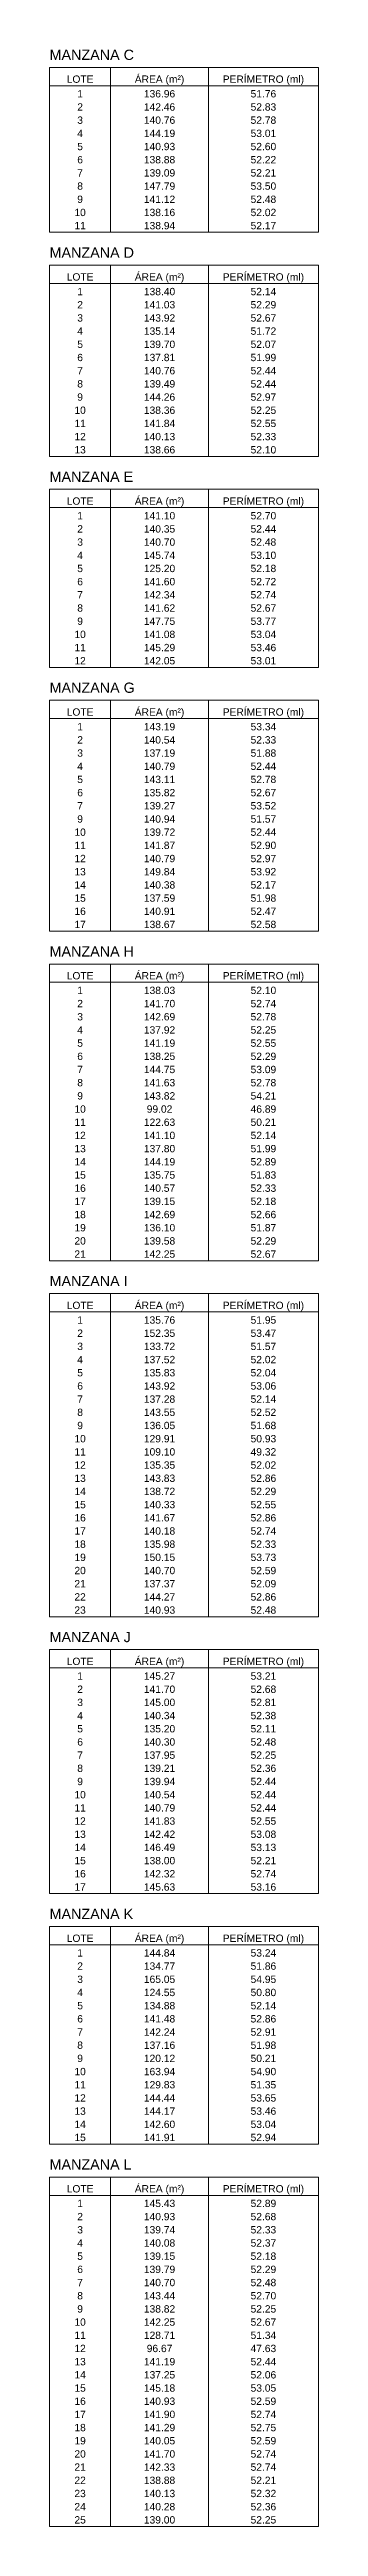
# Model space of a CAD drawing. Header units: metres. Extents: x 295850 to 310263, y 8095845 to 8104014.
# Drawn here: x 297195.2 to 297239.2, y 8096015.1 to 8096420.8 of the extents above; entities that cross this region are included whole.
import ezdxf
from ezdxf.enums import TextEntityAlignment as Align

# ---------------------------------------------------------------- set-up
doc = ezdxf.new("R2010")
doc.units = ezdxf.units.M
doc.layers.add('CUADROS', color=7, linetype='Continuous', lineweight=13)
doc.styles.add('ARIAL', font='arial.ttf')

msp = doc.modelspace()

# ---------------------------------------------------------------- linework, layer by layer
at = {"layer": 'CUADROS'}
for p, q in [((297195.17, 8096417.92), (297239.17, 8096417.92)), ((297195.17, 8096390.92), (297195.17, 8096417.92)), ((297205.17, 8096390.92), (297205.17, 8096417.92)), ((297221.17, 8096390.92), (297221.17, 8096417.92)), ((297239.17, 8096390.92), (297239.17, 8096417.92)), ((297195.17, 8096414.92), (297239.17, 8096414.92)), ((297195.17, 8096390.92), (297239.17, 8096390.92)), ((297195.17, 8096385.52), (297239.17, 8096385.52)), ((297195.17, 8096354.2), (297195.17, 8096385.52)), ((297205.17, 8096354.2), (297205.17, 8096385.52)), ((297221.17, 8096354.2), (297221.17, 8096385.52)), ((297239.17, 8096354.2), (297239.17, 8096385.52)), ((297195.17, 8096382.52), (297239.17, 8096382.52)), ((297195.17, 8096354.2), (297239.17, 8096354.2)), ((297195.17, 8096348.8), (297239.17, 8096348.8)), ((297195.17, 8096319.64), (297195.17, 8096348.8)), ((297205.17, 8096319.64), (297205.17, 8096348.8)), ((297221.17, 8096319.64), (297221.17, 8096348.8)), ((297239.17, 8096319.64), (297239.17, 8096348.8)), ((297195.17, 8096345.8), (297239.17, 8096345.8)), ((297195.17, 8096319.64), (297239.17, 8096319.64)), ((297195.17, 8096314.24), (297239.17, 8096314.24)), ((297195.17, 8096276.44), (297195.17, 8096314.24)), ((297205.17, 8096276.44), (297205.17, 8096314.24)), ((297221.17, 8096276.44), (297221.17, 8096314.24)), ((297239.17, 8096276.44), (297239.17, 8096314.24)), ((297195.17, 8096311.24), (297239.17, 8096311.24)), ((297195.17, 8096276.44), (297239.17, 8096276.44)), ((297195.17, 8096271.04), (297239.17, 8096271.04)), ((297195.17, 8096222.44), (297195.17, 8096271.04)), ((297205.17, 8096222.44), (297205.17, 8096271.04)), ((297221.17, 8096222.44), (297221.17, 8096271.04)), ((297239.17, 8096222.44), (297239.17, 8096271.04)), ((297195.17, 8096268.04), (297239.17, 8096268.04)), ((297195.17, 8096222.44), (297239.17, 8096222.44)), ((297195.17, 8096217.04), (297239.17, 8096217.04)), ((297195.17, 8096164.12), (297195.17, 8096217.04)), ((297205.17, 8096164.12), (297205.17, 8096217.04)), ((297221.17, 8096164.12), (297221.17, 8096217.04)), ((297239.17, 8096164.12), (297239.17, 8096217.04)), ((297195.17, 8096214.04), (297239.17, 8096214.04)), ((297195.17, 8096164.12), (297239.17, 8096164.12)), ((297195.17, 8096158.72), (297239.17, 8096158.72)), ((297195.17, 8096118.76), (297195.17, 8096158.72)), ((297195.17, 8096155.72), (297239.17, 8096155.72)), ((297205.17, 8096118.76), (297205.17, 8096158.72)), ((297221.17, 8096118.76), (297221.17, 8096158.72)), ((297239.17, 8096118.76), (297239.17, 8096158.72)), ((297195.17, 8096118.76), (297239.17, 8096118.76)), ((297195.17, 8096113.36), (297239.17, 8096113.36)), ((297195.17, 8096077.72), (297195.17, 8096113.36)), ((297205.17, 8096077.72), (297205.17, 8096113.36)), ((297221.17, 8096077.72), (297221.17, 8096113.36)), ((297239.17, 8096077.72), (297239.17, 8096113.36)), ((297195.17, 8096110.36), (297239.17, 8096110.36)), ((297195.17, 8096077.72), (297239.17, 8096077.72)), ((297195.17, 8096072.32), (297239.17, 8096072.32)), ((297195.17, 8096015.08), (297195.17, 8096072.32)), ((297205.17, 8096015.08), (297205.17, 8096072.32)), ((297221.17, 8096015.08), (297221.17, 8096072.32)), ((297239.17, 8096015.08), (297239.17, 8096072.32)), ((297195.17, 8096069.32), (297239.17, 8096069.32)), ((297195.17, 8096015.08), (297239.17, 8096015.08))]:
    msp.add_line(p, q, dxfattribs=at)

# ---------------------------------------------------------------- texts
at = {"layer": 'CUADROS', "style": 'ARIAL'}
for s, p in [('MANZANA C', (297195.17, 8096418.64)), ('MANZANA D', (297195.17, 8096386.24)), ('MANZANA E', (297195.17, 8096349.52)), ('MANZANA G', (297195.17, 8096314.96)), ('MANZANA H', (297195.17, 8096271.76)), ('MANZANA I', (297195.17, 8096217.76)), ('MANZANA J', (297195.17, 8096159.44)), ('MANZANA K', (297195.17, 8096114.08)), ('MANZANA L', (297195.17, 8096073.04))]:
    msp.add_text(s, height=1.68, dxfattribs=at).set_placement(p, align=Align.BOTTOM_LEFT)
for s, p in [('LOTE', (297200.17, 8096416)), ('ÁREA (m²)', (297213.17, 8096416)), ('PERÍMETRO (ml)', (297230.17, 8096416)), ('2', (297200.17, 8096411.44)), ('1', (297200.17, 8096413.6)), ('136.96', (297213.17, 8096413.6)), ('142.46', (297213.17, 8096411.44)), ('51.76', (297230.17, 8096413.6)), ('52.83', (297230.17, 8096411.44)), ('4', (297200.17, 8096407.12)), ('3', (297200.17, 8096409.28)), ('140.76', (297213.17, 8096409.28)), ('144.19', (297213.17, 8096407.12)), ('52.78', (297230.17, 8096409.28)), ('53.01', (297230.17, 8096407.12)), ('5', (297200.17, 8096404.96)), ('6', (297200.17, 8096402.8)), ('140.93', (297213.17, 8096404.96)), ('138.88', (297213.17, 8096402.8)), ('52.60', (297230.17, 8096404.96)), ('52.22', (297230.17, 8096402.8)), ('8', (297200.17, 8096398.48)), ('7', (297200.17, 8096400.64)), ('139.09', (297213.17, 8096400.64)), ('147.79', (297213.17, 8096398.48)), ('52.21', (297230.17, 8096400.64)), ('53.50', (297230.17, 8096398.48)), ('9', (297200.17, 8096396.32)), ('141.12', (297213.17, 8096396.32)), ('52.48', (297230.17, 8096396.32)), ('10', (297200.17, 8096394.16)), ('11', (297200.17, 8096392)), ('138.16', (297213.17, 8096394.16)), ('138.94', (297213.17, 8096392)), ('52.02', (297230.17, 8096394.16)), ('52.17', (297230.17, 8096392)), ('LOTE', (297200.17, 8096383.6)), ('ÁREA (m²)', (297213.17, 8096383.6)), ('PERÍMETRO (ml)', (297230.17, 8096383.6)), ('2', (297200.17, 8096379.04)), ('1', (297200.17, 8096381.2)), ('138.40', (297213.17, 8096381.2)), ('141.03', (297213.17, 8096379.04)), ('52.14', (297230.17, 8096381.2)), ('52.29', (297230.17, 8096379.04)), ('4', (297200.17, 8096374.72)), ('3', (297200.17, 8096376.88)), ('143.92', (297213.17, 8096376.88)), ('135.14', (297213.17, 8096374.72)), ('52.67', (297230.17, 8096376.88)), ('51.72', (297230.17, 8096374.72)), ('5', (297200.17, 8096372.56)), ('6', (297200.17, 8096370.4)), ('139.70', (297213.17, 8096372.56)), ('137.81', (297213.17, 8096370.4)), ('52.07', (297230.17, 8096372.56)), ('51.99', (297230.17, 8096370.4)), ('8', (297200.17, 8096366.08)), ('7', (297200.17, 8096368.24)), ('140.76', (297213.17, 8096368.24)), ('139.49', (297213.17, 8096366.08)), ('52.44', (297230.17, 8096368.24)), ('52.44', (297230.17, 8096366.08)), ('9', (297200.17, 8096363.92)), ('144.26', (297213.17, 8096363.92)), ('52.97', (297230.17, 8096363.92)), ('10', (297200.17, 8096361.76)), ('11', (297200.17, 8096359.6)), ('138.36', (297213.17, 8096361.76)), ('141.84', (297213.17, 8096359.6)), ('52.25', (297230.17, 8096361.76)), ('52.55', (297230.17, 8096359.6)), ('12', (297200.17, 8096357.44)), ('13', (297200.17, 8096355.28)), ('140.13', (297213.17, 8096357.44)), ('138.66', (297213.17, 8096355.28)), ('52.33', (297230.17, 8096357.44)), ('52.10', (297230.17, 8096355.28)), ('LOTE', (297200.17, 8096346.88)), ('ÁREA (m²)', (297213.17, 8096346.88)), ('PERÍMETRO (ml)', (297230.17, 8096346.88)), ('2', (297200.17, 8096342.32)), ('1', (297200.17, 8096344.48)), ('141.10', (297213.17, 8096344.48)), ('140.35', (297213.17, 8096342.32)), ('52.70', (297230.17, 8096344.48)), ('52.44', (297230.17, 8096342.32)), ('4', (297200.17, 8096338)), ('3', (297200.17, 8096340.16)), ('140.70', (297213.17, 8096340.16)), ('145.74', (297213.17, 8096338)), ('52.48', (297230.17, 8096340.16)), ('53.10', (297230.17, 8096338)), ('5', (297200.17, 8096335.84)), ('6', (297200.17, 8096333.68)), ('125.20', (297213.17, 8096335.84)), ('141.60', (297213.17, 8096333.68)), ('52.18', (297230.17, 8096335.84)), ('52.72', (297230.17, 8096333.68)), ('8', (297200.17, 8096329.36)), ('7', (297200.17, 8096331.52)), ('142.34', (297213.17, 8096331.52)), ('141.62', (297213.17, 8096329.36)), ('52.74', (297230.17, 8096331.52)), ('52.67', (297230.17, 8096329.36)), ('9', (297200.17, 8096327.2)), ('147.75', (297213.17, 8096327.2)), ('53.77', (297230.17, 8096327.2)), ('10', (297200.17, 8096325.04)), ('11', (297200.17, 8096322.88)), ('141.08', (297213.17, 8096325.04)), ('145.29', (297213.17, 8096322.88)), ('53.04', (297230.17, 8096325.04)), ('53.46', (297230.17, 8096322.88)), ('12', (297200.17, 8096320.72)), ('142.05', (297213.17, 8096320.72)), ('53.01', (297230.17, 8096320.72)), ('LOTE', (297200.17, 8096312.32)), ('1', (297200.17, 8096309.92)), ('ÁREA (m²)', (297213.17, 8096312.32)), ('143.19', (297213.17, 8096309.92)), ('PERÍMETRO (ml)', (297230.17, 8096312.32)), ('53.34', (297230.17, 8096309.92)), ('3', (297200.17, 8096305.6)), ('2', (297200.17, 8096307.76)), ('140.54', (297213.17, 8096307.76)), ('137.19', (297213.17, 8096305.6)), ('52.33', (297230.17, 8096307.76)), ('51.88', (297230.17, 8096305.6)), ('4', (297200.17, 8096303.44)), ('5', (297200.17, 8096301.28)), ('140.79', (297213.17, 8096303.44)), ('143.11', (297213.17, 8096301.28)), ('52.44', (297230.17, 8096303.44)), ('52.78', (297230.17, 8096301.28)), ('6', (297200.17, 8096299.12)), ('7', (297200.17, 8096296.96)), ('135.82', (297213.17, 8096299.12)), ('139.27', (297213.17, 8096296.96)), ('52.67', (297230.17, 8096299.12)), ('53.52', (297230.17, 8096296.96)), ('9', (297200.17, 8096294.8)), ('140.94', (297213.17, 8096294.8)), ('51.57', (297230.17, 8096294.8)), ('10', (297200.17, 8096292.64)), ('11', (297200.17, 8096290.48)), ('139.72', (297213.17, 8096292.64)), ('141.87', (297213.17, 8096290.48)), ('52.44', (297230.17, 8096292.64)), ('52.90', (297230.17, 8096290.48)), ('12', (297200.17, 8096288.32)), ('13', (297200.17, 8096286.16)), ('140.79', (297213.17, 8096288.32)), ('149.84', (297213.17, 8096286.16)), ('52.97', (297230.17, 8096288.32)), ('53.92', (297230.17, 8096286.16)), ('14', (297200.17, 8096284)), ('15', (297200.17, 8096281.84)), ('140.38', (297213.17, 8096284)), ('137.59', (297213.17, 8096281.84)), ('52.17', (297230.17, 8096284)), ('51.98', (297230.17, 8096281.84)), ('16', (297200.17, 8096279.68)), ('17', (297200.17, 8096277.52)), ('140.91', (297213.17, 8096279.68)), ('138.67', (297213.17, 8096277.52)), ('52.47', (297230.17, 8096279.68)), ('52.58', (297230.17, 8096277.52)), ('LOTE', (297200.17, 8096269.12)), ('ÁREA (m²)', (297213.17, 8096269.12)), ('PERÍMETRO (ml)', (297230.17, 8096269.12)), ('2', (297200.17, 8096264.56)), ('1', (297200.17, 8096266.72)), ('138.03', (297213.17, 8096266.72)), ('141.70', (297213.17, 8096264.56)), ('52.10', (297230.17, 8096266.72)), ('52.74', (297230.17, 8096264.56)), ('3', (297200.17, 8096262.4)), ('142.69', (297213.17, 8096262.4)), ('52.78', (297230.17, 8096262.4)), ('4', (297200.17, 8096260.24)), ('5', (297200.17, 8096258.08)), ('137.92', (297213.17, 8096260.24)), ('141.19', (297213.17, 8096258.08)), ('52.25', (297230.17, 8096260.24)), ('52.55', (297230.17, 8096258.08)), ('6', (297200.17, 8096255.92)), ('7', (297200.17, 8096253.76)), ('138.25', (297213.17, 8096255.92)), ('144.75', (297213.17, 8096253.76)), ('52.29', (297230.17, 8096255.92)), ('53.09', (297230.17, 8096253.76)), ('8', (297200.17, 8096251.6)), ('9', (297200.17, 8096249.44)), ('141.63', (297213.17, 8096251.6)), ('143.82', (297213.17, 8096249.44)), ('52.78', (297230.17, 8096251.6)), ('54.21', (297230.17, 8096249.44)), ('10', (297200.17, 8096247.28)), ('11', (297200.17, 8096245.12)), ('122.63', (297213.17, 8096245.12)), ('99.02', (297213.17, 8096247.28)), ('46.89', (297230.17, 8096247.28)), ('50.21', (297230.17, 8096245.12)), ('12', (297200.17, 8096242.96)), ('13', (297200.17, 8096240.8)), ('141.10', (297213.17, 8096242.96)), ('137.80', (297213.17, 8096240.8)), ('52.14', (297230.17, 8096242.96)), ('51.99', (297230.17, 8096240.8)), ('14', (297200.17, 8096238.64)), ('15', (297200.17, 8096236.48)), ('144.19', (297213.17, 8096238.64)), ('135.75', (297213.17, 8096236.48)), ('52.89', (297230.17, 8096238.64)), ('51.83', (297230.17, 8096236.48)), ('16', (297200.17, 8096234.32)), ('17', (297200.17, 8096232.16)), ('140.57', (297213.17, 8096234.32)), ('139.15', (297213.17, 8096232.16)), ('52.33', (297230.17, 8096234.32)), ('52.18', (297230.17, 8096232.16)), ('18', (297200.17, 8096230)), ('142.69', (297213.17, 8096230)), ('52.66', (297230.17, 8096230)), ('20', (297200.17, 8096225.68)), ('19', (297200.17, 8096227.84)), ('136.10', (297213.17, 8096227.84)), ('139.58', (297213.17, 8096225.68)), ('51.87', (297230.17, 8096227.84)), ('52.29', (297230.17, 8096225.68)), ('21', (297200.17, 8096223.52)), ('142.25', (297213.17, 8096223.52)), ('52.67', (297230.17, 8096223.52)), ('LOTE', (297200.17, 8096215.12)), ('1', (297200.17, 8096212.72)), ('ÁREA (m²)', (297213.17, 8096215.12)), ('135.76', (297213.17, 8096212.72)), ('PERÍMETRO (ml)', (297230.17, 8096215.12)), ('51.95', (297230.17, 8096212.72)), ('3', (297200.17, 8096208.4)), ('2', (297200.17, 8096210.56)), ('152.35', (297213.17, 8096210.56)), ('133.72', (297213.17, 8096208.4)), ('53.47', (297230.17, 8096210.56)), ('51.57', (297230.17, 8096208.4)), ('4', (297200.17, 8096206.24)), ('5', (297200.17, 8096204.08)), ('137.52', (297213.17, 8096206.24)), ('135.83', (297213.17, 8096204.08)), ('52.02', (297230.17, 8096206.24)), ('52.04', (297230.17, 8096204.08)), ('6', (297200.17, 8096201.92)), ('7', (297200.17, 8096199.76)), ('143.92', (297213.17, 8096201.92)), ('137.28', (297213.17, 8096199.76)), ('53.06', (297230.17, 8096201.92)), ('52.14', (297230.17, 8096199.76)), ('8', (297200.17, 8096197.6)), ('9', (297200.17, 8096195.44)), ('143.55', (297213.17, 8096197.6)), ('136.05', (297213.17, 8096195.44)), ('52.52', (297230.17, 8096197.6)), ('51.68', (297230.17, 8096195.44)), ('10', (297200.17, 8096193.28)), ('129.91', (297213.17, 8096193.28)), ('50.93', (297230.17, 8096193.28)), ('11', (297200.17, 8096191.12)), ('12', (297200.17, 8096188.96)), ('109.10', (297213.17, 8096191.12)), ('135.35', (297213.17, 8096188.96)), ('49.32', (297230.17, 8096191.12)), ('52.02', (297230.17, 8096188.96)), ('13', (297200.17, 8096186.8)), ('14', (297200.17, 8096184.64)), ('143.83', (297213.17, 8096186.8)), ('138.72', (297213.17, 8096184.64)), ('52.86', (297230.17, 8096186.8)), ('52.29', (297230.17, 8096184.64)), ('15', (297200.17, 8096182.48)), ('16', (297200.17, 8096180.32)), ('140.33', (297213.17, 8096182.48)), ('141.67', (297213.17, 8096180.32)), ('52.55', (297230.17, 8096182.48)), ('52.86', (297230.17, 8096180.32)), ('17', (297200.17, 8096178.16)), ('18', (297200.17, 8096176)), ('140.18', (297213.17, 8096178.16)), ('135.98', (297213.17, 8096176)), ('52.74', (297230.17, 8096178.16)), ('52.33', (297230.17, 8096176)), ('20', (297200.17, 8096171.68)), ('19', (297200.17, 8096173.84)), ('150.15', (297213.17, 8096173.84)), ('140.70', (297213.17, 8096171.68)), ('53.73', (297230.17, 8096173.84)), ('52.59', (297230.17, 8096171.68)), ('21', (297200.17, 8096169.52)), ('22', (297200.17, 8096167.36)), ('137.37', (297213.17, 8096169.52)), ('144.27', (297213.17, 8096167.36)), ('52.09', (297230.17, 8096169.52)), ('52.86', (297230.17, 8096167.36)), ('23', (297200.17, 8096165.2)), ('140.93', (297213.17, 8096165.2)), ('52.48', (297230.17, 8096165.2)), ('LOTE', (297200.17, 8096156.8)), ('ÁREA (m²)', (297213.17, 8096156.8)), ('PERÍMETRO (ml)', (297230.17, 8096156.8)), ('2', (297200.17, 8096152.24)), ('1', (297200.17, 8096154.4)), ('145.27', (297213.17, 8096154.4)), ('141.70', (297213.17, 8096152.24)), ('53.21', (297230.17, 8096154.4)), ('52.68', (297230.17, 8096152.24)), ('4', (297200.17, 8096147.92)), ('3', (297200.17, 8096150.08)), ('145.00', (297213.17, 8096150.08)), ('140.34', (297213.17, 8096147.92)), ('52.81', (297230.17, 8096150.08)), ('52.38', (297230.17, 8096147.92)), ('5', (297200.17, 8096145.76)), ('6', (297200.17, 8096143.6)), ('135.20', (297213.17, 8096145.76)), ('140.30', (297213.17, 8096143.6)), ('52.11', (297230.17, 8096145.76)), ('52.48', (297230.17, 8096143.6)), ('8', (297200.17, 8096139.28)), ('7', (297200.17, 8096141.44)), ('137.95', (297213.17, 8096141.44)), ('139.21', (297213.17, 8096139.28)), ('52.25', (297230.17, 8096141.44)), ('52.36', (297230.17, 8096139.28)), ('10', (297200.17, 8096134.96)), ('9', (297200.17, 8096137.12)), ('139.94', (297213.17, 8096137.12)), ('140.54', (297213.17, 8096134.96)), ('52.44', (297230.17, 8096137.12)), ('52.44', (297230.17, 8096134.96)), ('11', (297200.17, 8096132.8)), ('12', (297200.17, 8096130.64)), ('140.79', (297213.17, 8096132.8)), ('141.83', (297213.17, 8096130.64)), ('52.44', (297230.17, 8096132.8)), ('52.55', (297230.17, 8096130.64)), ('13', (297200.17, 8096128.48)), ('142.42', (297213.17, 8096128.48)), ('53.08', (297230.17, 8096128.48)), ('14', (297200.17, 8096126.32)), ('15', (297200.17, 8096124.16)), ('146.49', (297213.17, 8096126.32)), ('138.00', (297213.17, 8096124.16)), ('53.13', (297230.17, 8096126.32)), ('52.21', (297230.17, 8096124.16)), ('16', (297200.17, 8096122)), ('17', (297200.17, 8096119.84)), ('142.32', (297213.17, 8096122)), ('145.63', (297213.17, 8096119.84)), ('52.74', (297230.17, 8096122)), ('53.16', (297230.17, 8096119.84)), ('LOTE', (297200.17, 8096111.44)), ('ÁREA (m²)', (297213.17, 8096111.44)), ('PERÍMETRO (ml)', (297230.17, 8096111.44)), ('2', (297200.17, 8096106.88)), ('1', (297200.17, 8096109.04)), ('144.84', (297213.17, 8096109.04)), ('134.77', (297213.17, 8096106.88)), ('53.24', (297230.17, 8096109.04)), ('51.86', (297230.17, 8096106.88)), ('4', (297200.17, 8096102.56)), ('3', (297200.17, 8096104.72)), ('165.05', (297213.17, 8096104.72)), ('124.55', (297213.17, 8096102.56)), ('54.95', (297230.17, 8096104.72)), ('50.80', (297230.17, 8096102.56)), ('5', (297200.17, 8096100.4)), ('6', (297200.17, 8096098.24)), ('134.88', (297213.17, 8096100.4)), ('141.48', (297213.17, 8096098.24)), ('52.14', (297230.17, 8096100.4)), ('52.86', (297230.17, 8096098.24)), ('7', (297200.17, 8096096.08)), ('142.24', (297213.17, 8096096.08)), ('52.91', (297230.17, 8096096.08)), ('8', (297200.17, 8096093.92)), ('9', (297200.17, 8096091.76)), ('137.16', (297213.17, 8096093.92)), ('120.12', (297213.17, 8096091.76)), ('51.98', (297230.17, 8096093.92)), ('50.21', (297230.17, 8096091.76)), ('10', (297200.17, 8096089.6)), ('11', (297200.17, 8096087.44)), ('163.94', (297213.17, 8096089.6)), ('129.83', (297213.17, 8096087.44)), ('54.90', (297230.17, 8096089.6)), ('51.35', (297230.17, 8096087.44)), ('12', (297200.17, 8096085.28)), ('13', (297200.17, 8096083.12)), ('144.44', (297213.17, 8096085.28)), ('144.17', (297213.17, 8096083.12)), ('53.65', (297230.17, 8096085.28)), ('53.46', (297230.17, 8096083.12)), ('14', (297200.17, 8096080.96)), ('15', (297200.17, 8096078.8)), ('142.60', (297213.17, 8096080.96)), ('141.91', (297213.17, 8096078.8)), ('53.04', (297230.17, 8096080.96)), ('52.94', (297230.17, 8096078.8)), ('LOTE', (297200.17, 8096070.4)), ('ÁREA (m²)', (297213.17, 8096070.4)), ('PERÍMETRO (ml)', (297230.17, 8096070.4)), ('2', (297200.17, 8096065.84)), ('1', (297200.17, 8096068)), ('145.43', (297213.17, 8096068)), ('140.93', (297213.17, 8096065.84)), ('52.89', (297230.17, 8096068)), ('52.68', (297230.17, 8096065.84)), ('4', (297200.17, 8096061.52)), ('3', (297200.17, 8096063.68)), ('139.74', (297213.17, 8096063.68)), ('140.08', (297213.17, 8096061.52)), ('52.33', (297230.17, 8096063.68)), ('52.37', (297230.17, 8096061.52)), ('5', (297200.17, 8096059.36)), ('139.15', (297213.17, 8096059.36)), ('52.18', (297230.17, 8096059.36)), ('6', (297200.17, 8096057.2)), ('7', (297200.17, 8096055.04)), ('139.79', (297213.17, 8096057.2)), ('140.70', (297213.17, 8096055.04)), ('52.29', (297230.17, 8096057.2)), ('52.48', (297230.17, 8096055.04)), ('8', (297200.17, 8096052.88)), ('9', (297200.17, 8096050.72)), ('143.44', (297213.17, 8096052.88)), ('138.82', (297213.17, 8096050.72)), ('52.70', (297230.17, 8096052.88)), ('52.25', (297230.17, 8096050.72)), ('10', (297200.17, 8096048.56)), ('11', (297200.17, 8096046.4)), ('142.25', (297213.17, 8096048.56)), ('128.71', (297213.17, 8096046.4)), ('52.67', (297230.17, 8096048.56)), ('51.34', (297230.17, 8096046.4)), ('12', (297200.17, 8096044.24)), ('13', (297200.17, 8096042.08)), ('141.19', (297213.17, 8096042.08)), ('96.67', (297213.17, 8096044.24)), ('47.63', (297230.17, 8096044.24)), ('52.44', (297230.17, 8096042.08)), ('14', (297200.17, 8096039.92)), ('15', (297200.17, 8096037.76)), ('137.25', (297213.17, 8096039.92)), ('145.18', (297213.17, 8096037.76)), ('52.06', (297230.17, 8096039.92)), ('53.05', (297230.17, 8096037.76)), ('16', (297200.17, 8096035.6)), ('17', (297200.17, 8096033.44)), ('140.93', (297213.17, 8096035.6)), ('141.90', (297213.17, 8096033.44)), ('52.59', (297230.17, 8096035.6)), ('52.74', (297230.17, 8096033.44)), ('18', (297200.17, 8096031.28)), ('19', (297200.17, 8096029.12)), ('141.29', (297213.17, 8096031.28)), ('140.05', (297213.17, 8096029.12)), ('52.75', (297230.17, 8096031.28)), ('52.59', (297230.17, 8096029.12)), ('20', (297200.17, 8096026.96)), ('141.70', (297213.17, 8096026.96)), ('52.74', (297230.17, 8096026.96)), ('21', (297200.17, 8096024.8)), ('22', (297200.17, 8096022.64)), ('142.33', (297213.17, 8096024.8)), ('138.88', (297213.17, 8096022.64)), ('52.74', (297230.17, 8096024.8)), ('52.21', (297230.17, 8096022.64)), ('23', (297200.17, 8096020.48)), ('24', (297200.17, 8096018.32)), ('140.13', (297213.17, 8096020.48)), ('140.28', (297213.17, 8096018.32)), ('52.32', (297230.17, 8096020.48)), ('52.36', (297230.17, 8096018.32)), ('25', (297200.17, 8096016.16)), ('139.00', (297213.17, 8096016.16)), ('52.25', (297230.17, 8096016.16))]:
    msp.add_text(s, height=1.2, dxfattribs=at).set_placement(p, align=Align.MIDDLE_CENTER)

doc.saveas('drawing.dxf')
